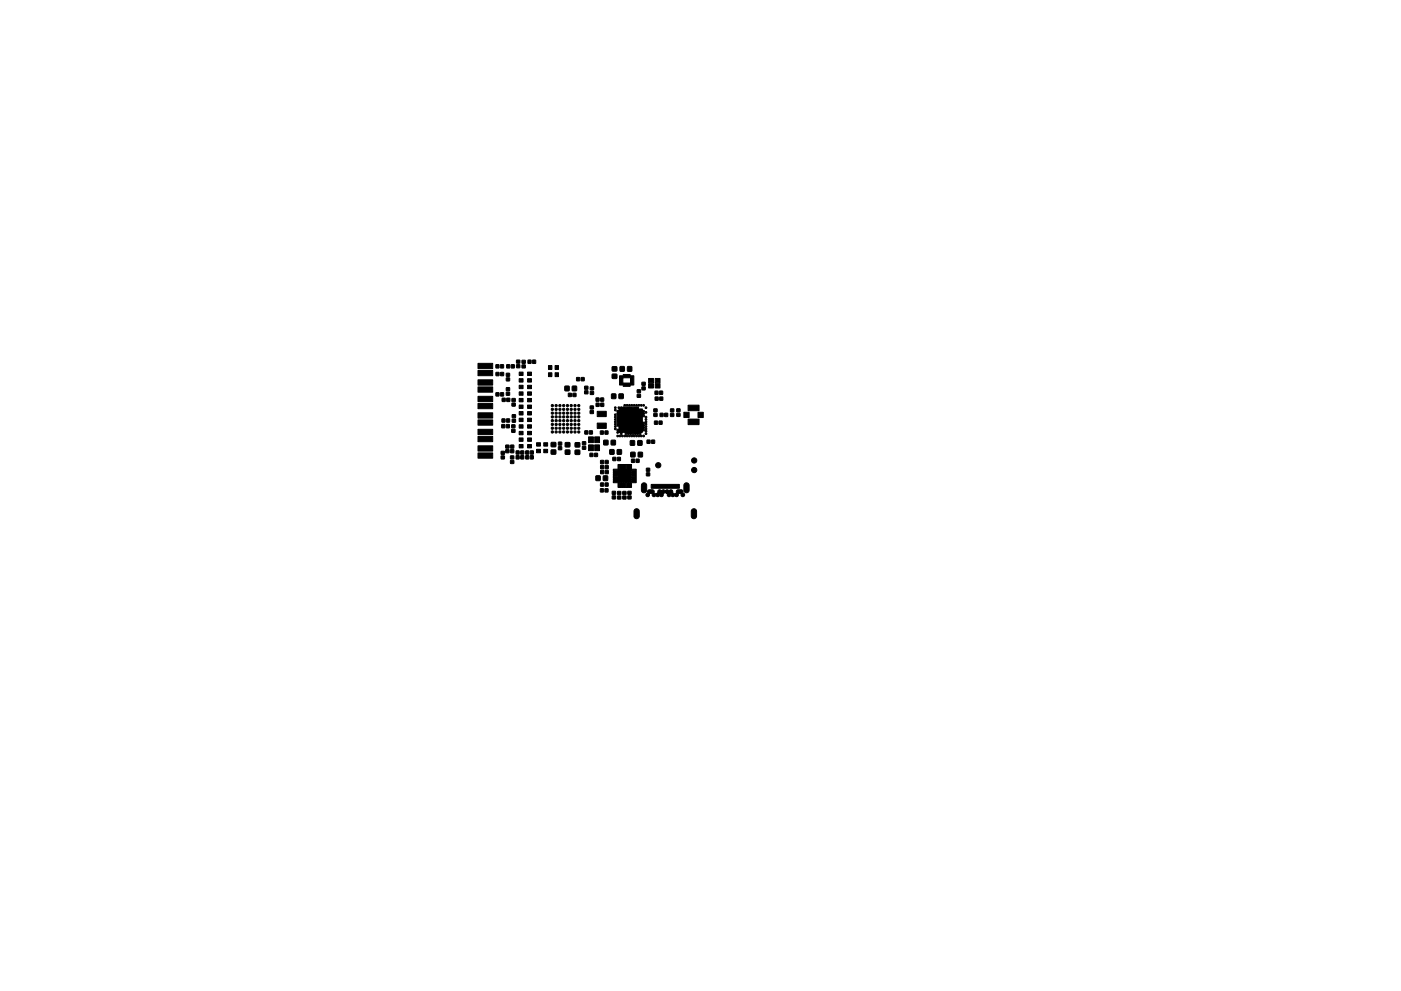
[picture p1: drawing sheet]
<svg xmlns="http://www.w3.org/2000/svg" width="297mm" height="210mm" viewBox="0 0 297 210" stroke-linecap="round" stroke-linejoin="round" font-family="sans-serif">
<g fill="#000" stroke="#000" stroke-width=".21">
<path d="M101.3 78.6h3.2v1.1h-3.2zM101.3 77.1h3.2v1.1h-3.2zM105.2 77.4h.6v.7h-.6zM105.2 79h.6v.7h-.6zM106.1 77.4h.6v.7h-.6zM106.1 79h.7v.7h-.7zM107.4 79.2h.6v.6h-.6zM107.4 77.4h.7v.7h-.7zM108.4 77.4h.6v.7h-.6zM109.5 77.4h.7v.6h-.7zM109.5 76.4h.7v.6h-.7zM110.1 78.9h.8v.8h-.8z"/>
<path d="M110.7 77.4h.7v.6h-.7zM110.7 76.5h.7v.6h-.7zM112 76.4h.6v.7h-.6zM111.9 78.9h.8v.8h-.8zM112.9 76.4h.7v.7h-.7zM116.3 79.1h.7v.8h-.7zM116.3 77.6h.7v.8h-.7zM117.7 79.1h.7v.8h-.7zM117.7 77.6h.7v.8h-.7zM129.8 79.4h1v.9h-1zM129.8 77.8h1v.9h-1zM131.5 77.8h.9v.9h-.9z"/>
<path d="M131.4 79.7h.7v-.3h1.5v.3h.8v2h-.8v.3h-1.5v-.3h-.7v-1.5h.7v1.1l1.6-.1v-1h-2.3zM133.1 77.8h.8v.9h-.8zM101.3 96.1h3.2v1.1h-3.2zM101.3 94.6h3.2v1.1h-3.2zM101.3 92.6h3.2v1.1h-3.2zM101.3 91.1h3.2v1.1h-3.2zM101.3 89.1h3.2v1.1h-3.2zM101.3 87.6h3.2v1.1h-3.2zM101.3 85.6h3.2v1.1h-3.2zM101.3 84.1h3.2v1.1h-3.2zM101.3 82.1h3.2v1.1h-3.2zM101.3 80.6h3.2v1.1h-3.2z"/>
<path d="M105.2 83.3h.6v.7h-.6zM106.1 83.3h.7v.7h-.7zM106.3 96.7h.6v.7h-.6zM106.3 95.8h.6v.6h-.6zM106.4 90.1h.6v.7h-.6zM106.4 88.9h.7v.7h-.7zM106.5 84.5h.6v.7h-.6zM107.2 95.4h.7v.6h-.7zM107.2 94.4h.7v.7h-.7zM107.4 90.1h.6v.7h-.6zM107.4 88.9h.6v.7h-.6zM107.4 83.2h.6v.6h-.6z"/>
<path d="M107.4 82.3h.6v.6h-.6zM107.4 80.2h.6v.6h-.6zM107.4 84.5h.7v.7h-.7zM108.2 97.7h.7v.6h-.7zM108.2 96.7h.7v.7h-.7zM108.2 95.4h.7v.6h-.7zM108.2 94.4h.7v.7h-.7zM108.5 91.1h.7v.6h-.7zM108.5 90.1h.7v.7h-.7zM108.6 85.5h.6v.7h-.6zM108.6 84.6h.6v.6h-.6zM108.6 89h.7v.6h-.7z"/>
<path d="M108.6 88h.7v.6h-.7zM109.4 96.7h.7v.7h-.7zM109.4 95.7h.7v.6h-.7zM110.1 94.3h.8v.7h-.8zM110.1 92.9h.8v.7h-.8zM110.1 91.5h.8v.7h-.8zM110.1 90.1h.8v.7h-.8zM110.1 88.7h.8v.7h-.8zM110.1 87.3h.8v.7h-.8zM110.1 85.9h.8v.8h-.8zM110.1 84.5h.8v.8h-.8zM110.1 83.1h.8v.8h-.8z"/>
<path d="M110.1 81.7h.8v.8h-.8zM110.1 80.3h.8v.8h-.8zM110.4 96.7h.6v.7h-.6zM110.4 95.7h.6v.6h-.6zM111.5 96.7h.6v.7h-.6zM111.5 95.7h.6v.6h-.6zM111.9 94.3h.8v.7h-.8zM111.9 92.9h.8v.7h-.8zM111.9 91.5h.8v.7h-.8zM111.9 90.1h.8v.7h-.8zM111.9 88.7h.8v.7h-.8zM111.9 87.3h.8v.7h-.8z"/>
<path d="M111.9 85.9h.8v.8h-.8zM111.9 84.5h.8v.8h-.8zM111.9 83.1h.8v.8h-.8zM111.9 81.7h.8v.8h-.8zM111.9 80.3h.8v.8h-.8zM112.4 96.7h.7v.7h-.7zM112.4 95.7h.7v.6h-.7zM113.8 95.3h.8v.8h-.8zM113.8 93.9h.8v.8h-.8zM115.3 95.3h.8v.8h-.8zM115.3 93.9h.8v.8h-.8zM116.9 95.5h.9v.8h-.9z"/>
<path d="M116.9 93.9h.9v.9h-.9zM118.4 94.8h.7v.6h-.7zM118.4 93.8h.7v.6h-.7zM119.8 81.9h.8v1h-.8zM119.9 95.5h.9v.9h-.9zM119.9 93.9h.9v.9h-.9zM120.5 83.5h.6v.6h-.6zM121.5 83.5h.6v.6h-.6zM121.4 81.9h.8v1h-.8zM122 95.5h.9v.9h-.9zM122 93.9h.9v.9h-.9zM122.3 80.1h.6v.7h-.6z"/>
<path d="M123.2 80.1h.7v.7h-.7zM123.5 94.7h.7v.6h-.7zM123.5 93.7h.7v.7h-.7zM124 91.4h.6v.7h-.6zM124 82.9h.6v.6h-.6zM124 82h.6v.6h-.6zM125 91.4h.6v.7h-.6zM125.1 96.2h.6v.6h-.6zM125.1 87.1h.7v.6h-.7zM125.1 86.1h.7v.7h-.7zM125.2 83.1h.6v.6h-.6zM125.2 82.1h.6v.6h-.6z"/>
<path d="M124.8 94.4h1v1.2h-1zM124.8 92.7h1v1.2h-1zM126.1 96.2h.6v.6h-.6zM126.4 84.4h.6v.7h-.6zM126.4 85.5h.6v.7h-.6zM126.1 94.4h1v1.2h-1zM126.1 92.7h1v1.2h-1zM127.3 91.4h.6v.7h-.6zM127.3 97.7h.7v.7h-.7zM127.4 98.8h.6v.6h-.6zM127.4 84.4h.6v.7h-.6zM127.4 99.8h.6v.7h-.6z"/>
<path d="M127.4 85.5h.6v.7h-.6zM126.6 89.8h1.9v1.1h-1.9zM126.6 87.3h1.9v1.1h-1.9zM128 93.4h.9v1h-.9zM128.3 91.4h.6v.7h-.6zM128.3 97.7h.6v.7h-.6zM128.3 98.8h.6v.6h-.6zM128.3 99.8h.7v.7h-.7zM129.3 95.4h.9v1h-.9zM129.6 93.4h.9v1h-.9zM129.7 83.6h.8v.9h-.8zM129.9 97h.7v.7h-.7z"/>
<path d="M131.1 86.4a.21 .21 0 0 1 .3 0 .21 .21 0 0 1-.1 .3h.3a.2 .2 0 0 1 0-.3 .2 .2 0 0 1 .3 0 .2 .2 0 0 1-.1 .3h.3a.2 .2 0 0 1 0-.3 .2 .2 0 0 1 .3 0 .2 .2 0 0 1-.1 .3h.3a.2 .2 0 0 1 0-.3 .2 .2 0 0 1 .3 0 .2 .2 0 0 1-.1 .3h.3a.2 .2 0 0 1 0-.3 .2 .2 0 0 1 .3 0 .2 .2 0 0 1-.1 .3h.3a.2 .2 0 0 1 0-.3 .2 .2 0 0 1 .3 0 .2 .2 0 0 1-.1 .3h.3a.2 .2 0 0 1 0-.3 .2 .2 0 0 1 .3 0 .2 .2 0 0 1-.1 .3h.3a.2 .2 0 0 1 0-.3 .2 .2 0 0 1 .3 0 .2 .2 0 0 1-.1 .3h.3a.2 .2 0 0 1 0-.3 .2 .2 0 0 1 .3 0 .2 .2 0 0 1-.1 .3l.9 .1 .1 .3a.2 .2 0 0 1 .3 .1 .2 .2 0 0 1-.1 .3 .2 .2 0 0 1-.3-.2l.1 .4a.2 .2 0 0 1 .3 0 .2 .2 0 0 1-.1 .3 .2 .2 0 0 1-.3-.2l.1 .4a.2 .2 0 0 1 .3 0 .2 .2 0 0 1-.1 .3 .2 .2 0 0 1-.3-.2l.1 1.4a.2 .2 0 0 1 .3 0 .2 .2 0 0 1-.1 .3 .2 .2 0 0 1-.3-.2l.1 .4a.2 .2 0 0 1 .3 0 .2 .2 0 0 1-.1 .3 .2 .2 0 0 1-.3-.2l.1 .4a.2 .2 0 0 1 .3 0 .2 .2 0 0 1-.1 .3 .2 .2 0 0 1-.3-.2l.1 .4a.2 .2 0 0 1 .3 0 .2 .2 0 0 1-.1 .3 .2 .2 0 0 1-.3-.2v.4l-.4 .1a.2 .2 0 0 1 0 .3 .2 .2 0 0 1-.3-.1 .2 .2 0 0 1 .1-.2h-.3a.2 .2 0 0 1 0 .3 .2 .2 0 0 1-.3-.1 .2 .2 0 0 1 .1-.2h-.3a.2 .2 0 0 1 0 .3 .2 .2 0 0 1-.3-.1 .2 .2 0 0 1 .1-.2h-.3a.2 .2 0 0 1 0 .3 .2 .2 0 0 1-.3-.1 .2 .2 0 0 1 .1-.2h-.3a.2 .2 0 0 1 0 .3 .2 .2 0 0 1-.3-.1 .2 .2 0 0 1 .1-.2h-.3a.2 .2 0 0 1 0 .3 .2 .2 0 0 1-.3-.1 .2 .2 0 0 1 .1-.2h-.3a.2 .2 0 0 1 0 .3 .2 .2 0 0 1-.3-.1 .2 .2 0 0 1 .1-.2h-.8a.2 .2 0 0 1 0 .3 .2 .2 0 0 1-.3-.1 .2 .2 0 0 1 .1-.2h-.5a.2 .2 0 0 1-.3 0 .2 .2 0 0 1 .1-.3 .2 .2 0 0 1 .3 .2l-.1-.3a.2 .2 0 0 1-.3-.1 .2 .2 0 0 1 .1-.3 .2 .2 0 0 1 .3 .2l-.1-.9a.2 .2 0 0 1-.3 0 .2 .2 0 0 1 .1-.3 .2 .2 0 0 1 .3 .2l-.1-.4a.2 .2 0 0 1-.3 0 .2 .2 0 0 1 .1-.3 .2 .2 0 0 1 .3 .2l-.1-.4a.2 .2 0 0 1-.3 0 .2 .2 0 0 1 .1-.3 .2 .2 0 0 1 .3 .2l-.1-.4a.2 .2 0 0 1-.3 0 .2 .2 0 0 1 .1-.3 .2 .2 0 0 1 .3 .2l-.1-.4a.2 .2 0 0 1-.3 0 .2 .2 0 0 1 .1-.3 .2 .2 0 0 1 .3 .2l-.1-.4a.2 .2 0 0 1-.3 0 .2 .2 0 0 1 .1-.3 .2 .2 0 0 1 .3 .2l-.1-.4a.2 .2 0 0 1-.3 0 .2 .2 0 0 1 .1-.3 .2 .2 0 0 1 .3 .2v-.5zM131 98.5h.4v1l.1-1h.4l.1 1v-1h.4l.1 1v-1h.4l.1 1v-1h.4l.1 1v-1h.4v1h1v.4l-1 .1h1v.4l-1 .1h1v.4l-1 .1h1v.4l-1 .1h1v.4l-1 .1h1v.4l-1 .1v.9h-.4v-1l-.1 1h-.4v-1l-.1 1h-.4v-1l-.1 1h-.4v-1l-.1 1h-.4v-1l-.1 1h-.4v-.9l-1-.1v-.4h1l-1-.1v-.4h1l-1-.1v-.4h1l-1-.1v-.4h1l-1-.1v-.4h1l-1-.1v-.4h1zM130.9 97h.6v.7h-.6zM130.9 95.4h.8v1h-.8zM131.3 83.6h.8v.9h-.8zM133.7 93.5h.8v.9h-.8zM133.9 97.4h.6v.7h-.6zM133.8 96h.8v.9h-.8zM134.9 97.4h.6v.7h-.6zM135.1 83.7h.7v.6h-.7zM135.1 82.7h.7v.6h-.7zM135.2 93.5h.9v.9h-.9z"/>
<path d="M135.3 96h.9v.9h-.9zM136.1 82.1h.7v.6h-.7zM136.1 81.1h.7v.6h-.7zM137.1 99.4h.6v.6h-.6zM137.2 93.4h.6v.7h-.6zM137.5 81.4h1v.9h-1zM137.5 80.3h1v.9h-1zM138.2 93.4h.6v.7h-.6zM138.6 87.7h.7v.6h-.7zM138.6 86.8h.7v.6h-.7zM138.8 89.3h.6v.7h-.6zM138.9 83h.6v.7h-.6z"/>
<path d="M138.9 84.2h.6v.7h-.6zM138.9 81.4h1v.9h-1zM138.9 80.3h1v.9h-1zM139.7 89.3h.7v.7h-.7zM139.9 83h.6v.7h-.6zM139.9 84.2h.6v.7h-.6zM140 87.7h.6v.7h-.6zM140.9 87.7h.7v.7h-.7zM142.2 87.7h.6v.7h-.6zM142.2 86.8h.6v.6h-.6zM143.5 87.7h.7v.6h-.7zM143.5 86.7h.7v.7h-.7z"/>
<path d="M145 87.5h1.1v1.1h-1.1zM145.9 88.9h2.3v1.2h-2.3zM145.9 86h2.3v1.1h-2.3zM148 87.5h1.1v1.1h-1.1zM126.4 101h.8v.9h-.8zM127.3 103.7h.6v.7h-.6zM127.3 102.5h.7v.6h-.7zM127.9 101h.9v.9h-.9zM128.3 103.7h.6v.7h-.6zM128.3 102.5h.6v.6h-.6zM129.8 105.2h.7v.6h-.7zM129.8 104.3h.7v.6h-.7z"/>
<path d="M130.9 105.2h.7v.7h-.7zM130.9 104.3h.7v.6h-.7zM132 105.2h.7v.7h-.7zM132 104.3h.7v.6h-.7zM133.1 105.2h.7v.6h-.7zM133.1 104.3h.7v.6h-.7zM134.6 108.1l.4-.2 .4 .3 .1 1.3a.56 .56 0 0 1-.5 .6 .56 .56 0 0 1-.6-.6v-1.1zM136.2 102.6a.56 .56 0 0 1 .6-.1 .56 .56 0 0 1 .3 .5v1a.56 .56 0 0 1-.5 .6 .56 .56 0 0 1-.6-.6v-1.1zM137.1 100.3h.6v.6h-.6zM137.4 104l1-.1a.5 .5 0 0 1 .3 .7l.3 .3 .8-.2 .1 .2v-.2h-.7l.3-.2h.8l-.1-.1-.7 .1a.42 .42 0 0 1 .2-.5 .42 .42 0 0 1 .6 .2v-.1a.47 .47 0 0 1 .8 0 .46 .46 0 0 1 .8 0 .42 .42 0 0 1 .6-.1 .42 .42 0 0 1 .1 .6l.4 .3 .5-.4a.39 .39 0 0 1 .3-.6h.7a.5 .5 0 0 1 .3 .7 .4 .4 0 0 1 .3 .5 .4 .4 0 0 1-.6 .2 .4 .4 0 0 1 0-.6h-.7a.42 .42 0 0 1-.2 .6 .42 .42 0 0 1-.6-.2 .47 .47 0 0 1-.8 0 .4 .4 0 0 1-.5 .2 .4 .4 0 0 1-.2-.6l.7 .2 .1-.2h-.8l-.3-.2 .7 .1v-.2l-.1 .1-.8-.1-.4 .3a.42 .42 0 0 1-.2 .6 .42 .42 0 0 1-.6-.2 .47 .47 0 0 1-.8 0 .42 .42 0 0 1-.6 .2 .42 .42 0 0 1-.1-.6h-.7a.41 .41 0 0 1-.1 .6 .41 .41 0 0 1-.6-.3 .41 .41 0 0 1 .5-.4zM138.1 102.8h5.9v.8h-5.9zM145.2 102.6a.56 .56 0 0 1 .6-.1 .56 .56 0 0 1 .3 .5v1a.56 .56 0 0 1-.6 .6 .56 .56 0 0 1-.5-.6v-1.1z"/>
<path d="M146.7 108.1l.4-.2 .5 .3 .1 1.3a.56 .56 0 0 1-.6 .6 .56 .56 0 0 1-.5-.6v-1.1z"/>
<circle cx="117.1" cy="86" r=".24"/>
<circle cx="117.1" cy="87.6" r=".24"/>
<circle cx="117.1" cy="91.6" r=".24"/>
<circle cx="117.1" cy="89.2" r=".24"/>
<circle cx="117.1" cy="90.8" r=".24"/>
<circle cx="117.1" cy="90" r=".24"/>
<circle cx="117.1" cy="86.8" r=".24"/>
<circle cx="117.1" cy="88.4" r=".24"/>
<circle cx="117.9" cy="86" r=".24"/>
<circle cx="117.9" cy="91.6" r=".24"/>
<circle cx="117.9" cy="89.2" r=".24"/>
<circle cx="117.9" cy="87.6" r=".24"/>
<circle cx="117.9" cy="90.8" r=".24"/>
<circle cx="117.9" cy="86.8" r=".24"/>
<circle cx="117.9" cy="90" r=".24"/>
<circle cx="117.9" cy="88.4" r=".24"/>
<circle cx="118.7" cy="86" r=".24"/>
<circle cx="118.7" cy="87.6" r=".24"/>
<circle cx="118.7" cy="91.6" r=".24"/>
<circle cx="118.7" cy="89.2" r=".24"/>
<circle cx="118.7" cy="86.8" r=".24"/>
<circle cx="118.7" cy="90.8" r=".24"/>
<circle cx="118.7" cy="90" r=".24"/>
<circle cx="118.7" cy="88.4" r=".24"/>
<circle cx="119.5" cy="86" r=".24"/>
<circle cx="119.5" cy="87.6" r=".24"/>
<circle cx="119.5" cy="91.6" r=".24"/>
<circle cx="119.5" cy="89.2" r=".24"/>
<circle cx="119.5" cy="90" r=".24"/>
<circle cx="119.5" cy="86.8" r=".24"/>
<circle cx="119.5" cy="90.8" r=".24"/>
<circle cx="119.5" cy="88.4" r=".24"/>
<circle cx="120.3" cy="86" r=".24"/>
<circle cx="120.3" cy="91.6" r=".24"/>
<circle cx="120.3" cy="89.2" r=".24"/>
<circle cx="120.3" cy="87.6" r=".24"/>
<circle cx="120.3" cy="90.8" r=".24"/>
<circle cx="120.3" cy="86.8" r=".24"/>
<circle cx="120.3" cy="90" r=".24"/>
<circle cx="120.3" cy="88.4" r=".24"/>
<circle cx="121.1" cy="86" r=".24"/>
<circle cx="121.1" cy="87.6" r=".24"/>
<circle cx="121.1" cy="91.6" r=".24"/>
<circle cx="121.1" cy="89.2" r=".24"/>
<circle cx="121.1" cy="90.8" r=".24"/>
<circle cx="121.1" cy="90" r=".24"/>
<circle cx="121.1" cy="86.8" r=".24"/>
<circle cx="121.1" cy="88.4" r=".24"/>
<circle cx="121.9" cy="86" r=".24"/>
<circle cx="121.9" cy="91.6" r=".24"/>
<circle cx="121.9" cy="89.2" r=".24"/>
<circle cx="121.9" cy="87.6" r=".24"/>
<circle cx="121.9" cy="90" r=".24"/>
<circle cx="121.9" cy="86.8" r=".24"/>
<circle cx="121.9" cy="90.8" r=".24"/>
<circle cx="121.9" cy="88.4" r=".24"/>
<circle cx="122.7" cy="86" r=".24"/>
<circle cx="122.7" cy="87.6" r=".24"/>
<circle cx="122.7" cy="91.6" r=".24"/>
<circle cx="122.7" cy="89.2" r=".24"/>
<circle cx="122.7" cy="86.8" r=".24"/>
<circle cx="122.7" cy="90.8" r=".24"/>
<circle cx="122.7" cy="90" r=".24"/>
<circle cx="122.7" cy="88.4" r=".24"/>
<circle cx="130.5" cy="90" r=".19"/>
<circle cx="130.5" cy="87" r=".19"/>
<circle cx="130.5" cy="91" r=".19"/>
<circle cx="130.5" cy="89" r=".19"/>
<circle cx="130.5" cy="86.5" r=".19"/>
<circle cx="130.5" cy="88" r=".19"/>
<circle cx="130.5" cy="89.5" r=".19"/>
<circle cx="130.5" cy="88.5" r=".19"/>
<circle cx="130.5" cy="90.5" r=".19"/>
<circle cx="131" cy="92.5" r=".19"/>
<circle cx="131.5" cy="92.5" r=".19"/>
<circle cx="132" cy="92.5" r=".19"/>
<circle cx="132.5" cy="86" r=".19"/>
<circle cx="132.5" cy="92.5" r=".19"/>
<circle cx="133" cy="86" r=".19"/>
<circle cx="133" cy="92.5" r=".19"/>
<circle cx="133.5" cy="86" r=".19"/>
<circle cx="133.5" cy="92.5" r=".19"/>
<circle cx="134" cy="86" r=".19"/>
<circle cx="134" cy="92.5" r=".19"/>
<circle cx="134.5" cy="86" r=".19"/>
<circle cx="134.5" cy="92.5" r=".19"/>
<circle cx="135" cy="86" r=".19"/>
<circle cx="135" cy="92.5" r=".19"/>
<circle cx="135.5" cy="86" r=".19"/>
<circle cx="135.5" cy="92.5" r=".19"/>
<circle cx="136" cy="86" r=".19"/>
<circle cx="136" cy="92.5" r=".19"/>
<circle cx="136.5" cy="86" r=".19"/>
<circle cx="136.5" cy="92.5" r=".19"/>
<circle cx="137" cy="90" r=".19"/>
<circle cx="137" cy="86.5" r=".19"/>
<circle cx="137" cy="92" r=".19"/>
<circle cx="137" cy="91" r=".19"/>
<circle cx="137" cy="87.5" r=".19"/>
<circle cx="137" cy="89" r=".19"/>
<circle cx="137" cy="89.5" r=".19"/>
<circle cx="137" cy="88.5" r=".19"/>
<circle cx="137" cy="91.5" r=".19"/>
<circle cx="137" cy="90.5" r=".19"/>
<circle cx="139.6" cy="98.7" r=".56"/>
<circle cx="147.2" cy="97.7" r=".56"/>
<circle cx="147.2" cy="99.7" r=".56"/>
</g>
</svg>
